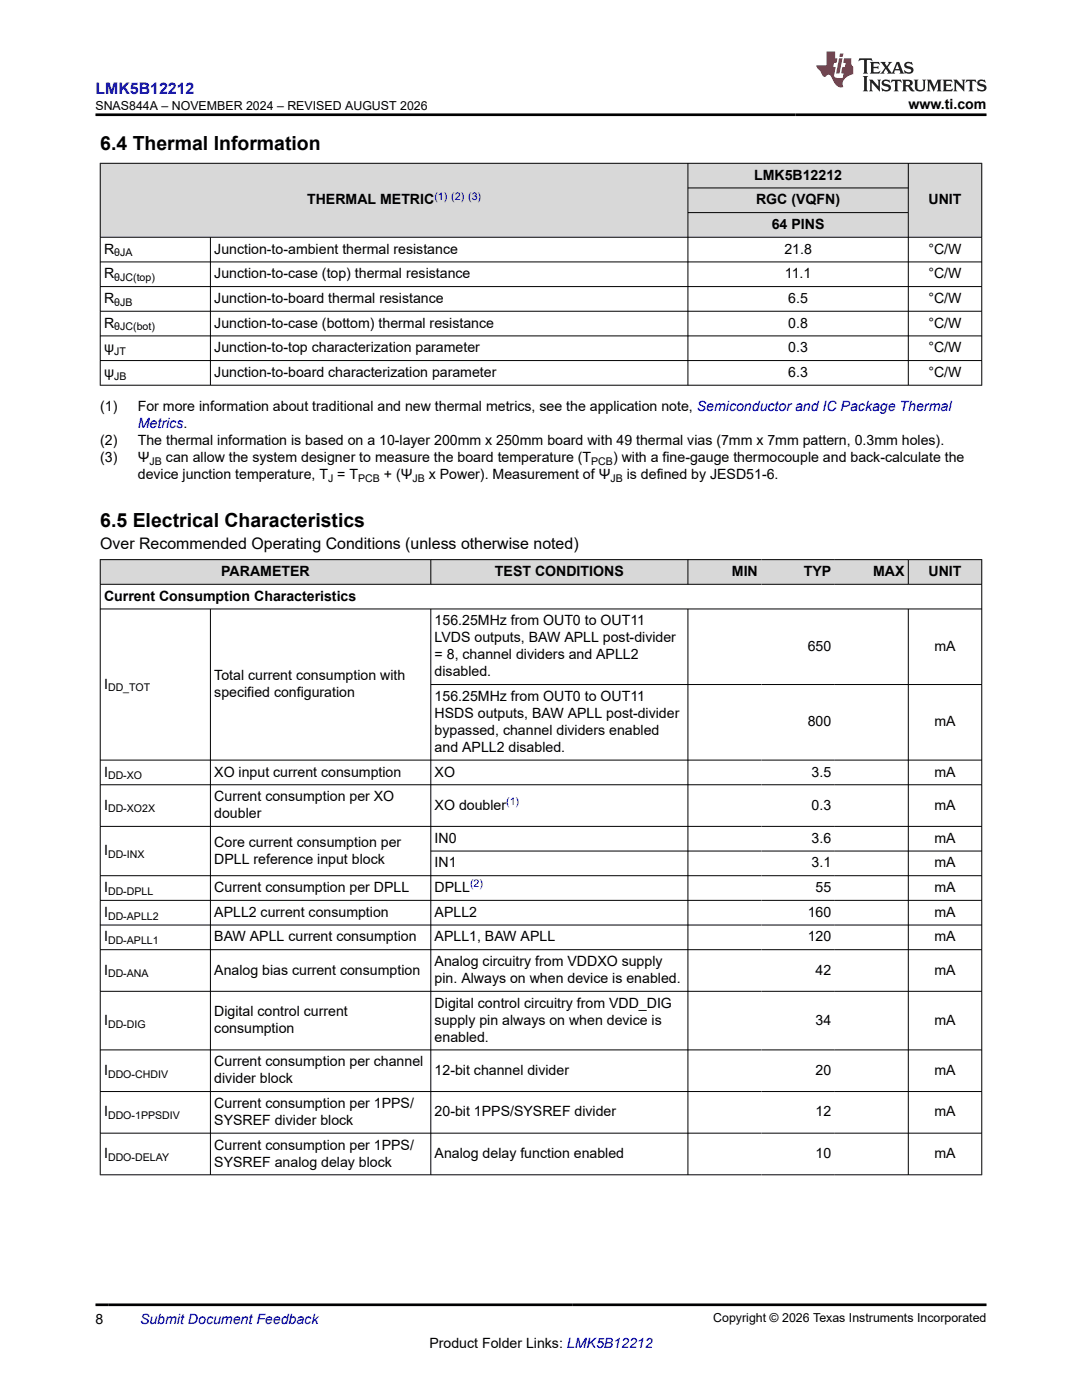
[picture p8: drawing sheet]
<svg xmlns="http://www.w3.org/2000/svg" width="216mm" height="279mm" viewBox="0 0 216 279" stroke-linecap="round" stroke-linejoin="round" font-family="sans-serif">
<defs><g id="words">
<g font-size="3.9">
<text x="20" y="29.9">6.4 Thermal Information</text>
<text x="20" y="105.2">6.5 Electrical Characteristics</text>
</g>
<text font-size="3.2" fill="#00f" x="19.1" y="18.7">LMK5B12212</text>
<text font-size="3.2" x="20" y="109.6">Over Recommended Operating Conditions (unless otherwise noted)</text>
<g font-size="2.8">
<text x="181.3" y="21.8">www.ti.com</text>
<text x="150.5" y="35.9">LMK5B12212</text>
<text x="61.3" y="40.8">THERMAL METRIC</text>
<text x="150.9" y="40.8">RGC (VQFN)</text>
<text x="185.3" y="40.8">UNIT</text>
<text x="154" y="45.7">64 PINS</text>
<text x="20.8" y="50.6">R</text>
<text x="42.8" y="50.6">Junction-to-ambient thermal resistance</text>
<text x="156.5" y="50.6">21.8</text>
<text x="185.3" y="50.6">°C/W</text>
<text x="20.8" y="55.5">R</text>
<text x="42.8" y="55.5">Junction-to-case (top) thermal resistance</text>
<text x="156.6" y="55.5">11.1</text>
<text x="185.3" y="55.5">°C/W</text>
<text x="20.8" y="60.5">R</text>
<text x="20.8" y="65.4">R</text>
<text x="42.8" y="60.5">Junction-to-board thermal resistance</text>
<text x="42.8" y="65.4">Junction-to-case (bottom) thermal resistance</text>
<text x="157.3" y="60.5">6.5</text>
<text x="157.3" y="65.4">0.8</text>
<text x="185.3" y="60.5">°C/W</text>
<text x="185.3" y="65.4">°C/W</text>
<text x="20.8" y="70.3">ψ</text>
<text x="42.8" y="70.3">Junction-to-top characterization parameter</text>
<text x="157.3" y="70.3">0.3</text>
<text x="185.3" y="70.3">°C/W</text>
<text x="20.8" y="75.2">ψ</text>
<text x="42.8" y="75.2">Junction-to-board characterization parameter</text>
<text x="157.3" y="75.2">6.3</text>
<text x="185.3" y="75.2">°C/W</text>
<text x="20" y="82">(1)</text>
<text x="27.5" y="82">For more information about traditional and new thermal metrics, see the application note, Semiconductor and IC Package Thermal</text>
<text x="20" y="88.8">(2)</text>
<text x="27.5" y="88.8">The thermal information is based on a 10-layer 200mm x 250mm board with 49 thermal vias (7mm x 7mm pattern, 0.3mm holes).</text>
<text x="20" y="92.2">(3)</text>
<text x="27.5" y="92.2">Ψ</text>
<text x="27.5" y="95.6">device junction temperature, T = T</text>
<text x="33.1" y="92.2">can allow the system designer to measure the board temperature (T</text>
<text x="76.6" y="95.6">+ (Ψ</text>
<text x="85.6" y="95.6">x Power). Measurement of Ψ</text>
<text x="122.3" y="92.2">) with a fine-gauge thermocouple and back-calculate the</text>
<text x="125.1" y="95.6">is defined by JESD51-6.</text>
<text x="20.8" y="119.9">Current Consumption Characteristics</text>
<text x="44.1" y="115">PARAMETER</text>
<text x="98.8" y="115">TEST CONDITIONS</text>
<text x="146" y="115">MIN</text>
<text x="160.4" y="115">TYP</text>
<text x="174.2" y="115">MAX</text>
<text x="185.3" y="115">UNIT</text>
<text x="86.7" y="124.8">156.25MHz from OUT0 to OUT11</text>
<text x="86.7" y="128.2">LVDS outputs, BAW APLL post-divider</text>
<text x="86.7" y="131.6">= 8, channel dividers and APLL2</text>
<text x="161.2" y="129.9">650</text>
<text x="186.5" y="129.9">mA</text>
<text x="20.8" y="137.4">I</text>
<text x="42.8" y="135.7">Total current consumption with</text>
<text x="86.7" y="135">disabled.</text>
<text x="42.8" y="139.1">specified configuration</text>
<text x="86.7" y="139.9">156.25MHz from OUT0 to OUT11</text>
<text x="86.7" y="143.3">HSDS outputs, BAW APLL post-divider</text>
<text x="86.7" y="146.7">bypassed, channel dividers enabled</text>
<text x="161.2" y="145">800</text>
<text x="186.5" y="145">mA</text>
<text x="20.8" y="155">I</text>
<text x="42.8" y="155">XO input current consumption</text>
<text x="86.7" y="150">and APLL2 disabled.</text>
<text x="86.7" y="155">XO</text>
<text x="162" y="155">3.5</text>
<text x="186.5" y="155">mA</text>
<text x="20.8" y="161.6">I</text>
<text x="42.8" y="159.9">Current consumption per XO</text>
<text x="86.7" y="161.6">XO doubler</text>
<text x="162" y="161.6">0.3</text>
<text x="186.5" y="161.6">mA</text>
<text x="42.8" y="163.3">doubler</text>
<text x="20.8" y="170.7">I</text>
<text x="42.8" y="169">Core current consumption per</text>
<text x="42.8" y="172.4">DPLL reference input block</text>
<text x="86.7" y="168.2">IN0</text>
<text x="86.7" y="173.1">IN1</text>
<text x="162" y="168.2">3.6</text>
<text x="162" y="173.1">3.1</text>
<text x="186.5" y="168.2">mA</text>
<text x="186.5" y="173.1">mA</text>
<text x="20.8" y="178">I</text>
<text x="42.8" y="178">Current consumption per DPLL</text>
<text x="86.7" y="178">DPLL</text>
<text x="162.7" y="178">55</text>
<text x="186.5" y="178">mA</text>
<text x="20.8" y="183">I</text>
<text x="42.8" y="183">APLL2 current consumption</text>
<text x="86.7" y="183">APLL2</text>
<text x="161.2" y="183">160</text>
<text x="186.5" y="183">mA</text>
<text x="20.8" y="187.9">I</text>
<text x="42.8" y="187.9">BAW APLL current consumption</text>
<text x="86.7" y="187.9">APLL1, BAW APLL</text>
<text x="161.2" y="187.9">120</text>
<text x="186.5" y="187.9">mA</text>
<text x="20.8" y="194.5">I</text>
<text x="42.8" y="194.5">Analog bias current consumption</text>
<text x="86.7" y="192.8">Analog circuitry from VDDXO supply</text>
<text x="86.7" y="196.2">pin. Always on when device is enabled.</text>
<text x="162.7" y="194.5">42</text>
<text x="186.5" y="194.5">mA</text>
<text x="42.8" y="202.8">Digital control current</text>
<text x="86.7" y="201.1">Digital control circuitry from VDD_DIG</text>
<text x="20.8" y="204.5">I</text>
<text x="42.8" y="206.2">consumption</text>
<text x="86.7" y="204.5">supply pin always on when device is</text>
<text x="86.7" y="207.9">enabled.</text>
<text x="162.7" y="204.5">34</text>
<text x="186.5" y="204.5">mA</text>
<text x="20.8" y="214.5">I</text>
<text x="42.8" y="212.8">Current consumption per channel</text>
<text x="86.7" y="214.5">12-bit channel divider</text>
<text x="162.7" y="214.5">20</text>
<text x="186.5" y="214.5">mA</text>
<text x="42.8" y="216.2">divider block</text>
<text x="42.8" y="221.1">Current consumption per 1PPS/</text>
<text x="20.8" y="222.8">I</text>
<text x="42.8" y="224.5">SYSREF divider block</text>
<text x="86.7" y="222.8">20-bit 1PPS/SYSREF divider</text>
<text x="162.7" y="222.8">12</text>
<text x="186.5" y="222.8">mA</text>
<text x="20.8" y="231.1">I</text>
<text x="42.8" y="229.4">Current consumption per 1PPS/</text>
<text x="42.8" y="232.8">SYSREF analog delay block</text>
<text x="86.7" y="231.1">Analog delay function enabled</text>
<text x="162.7" y="231.1">10</text>
<text x="186.5" y="231.1">mA</text>
<text x="19.1" y="264.2">8</text>
<text x="85.7" y="269">Product Folder Links: LMK5B12212</text>
</g>
<g font-size="2.8" fill="#00f">
<text x="27.5" y="85.4">Metrics.</text>
<text x="27.9" y="264.2">Submit Document Feedback</text>
</g>
<g font-size="2.5">
<text x="19.1" y="21.9">SNAS844A – NOVEMBER 2024 – REVISED AUGUST 2026</text>
<text x="142.3" y="263.9">Copyright © 2026 Texas Instruments Incorporated</text>
</g>
<g font-size="2.1" fill="#00f">
<text x="86.7" y="39.8">(1) (2) (3)</text>
<text x="101" y="160.6">(1)</text>
<text x="93.8" y="177.1">(2)</text>
</g>
<g font-size="2.1">
<text x="22.8" y="51.2">θJA</text>
<text x="22.8" y="56.1">θJC(top)</text>
<text x="22.8" y="61">θJB</text>
<text x="22.8" y="66">θJC(bot)</text>
<text x="22.8" y="70.9">JT</text>
<text x="22.8" y="75.8">JB</text>
<text x="29.9" y="92.8">JB</text>
<text x="118" y="92.8">PCB</text>
<text x="65.5" y="96.1">J</text>
<text x="71.5" y="96.1">PCB</text>
<text x="82.3" y="96.1">JB</text>
<text x="121.8" y="96.1">JB</text>
<text x="21.6" y="138">DD_TOT</text>
<text x="21.6" y="155.5">DD-XO</text>
<text x="21.6" y="162.1">DD-XO2X</text>
<text x="21.6" y="171.2">DD-INX</text>
<text x="21.6" y="178.6">DD-DPLL</text>
<text x="21.6" y="183.5">DD-APLL2</text>
<text x="21.6" y="188.4">DD-APLL1</text>
<text x="21.6" y="195.1">DD-ANA</text>
<text x="21.6" y="205.1">DD-DIG</text>
<text x="21.6" y="215.1">DDO-CHDIV</text>
<text x="21.6" y="223.4">DDO-1PPSDIV</text>
<text x="21.6" y="231.7">DDO-DELAY</text>
</g>
</g></defs>
<g fill="#d8d8d8">
<path d="M20 32.6h175.9v4.9h-175.9z" fill-rule="evenodd"/>
<path d="M20.1 32.6h117.1v14.7h-117.1z" fill-rule="evenodd"/>
<path d="M137.3 32.6h43.9v4.8h-43.9z" fill-rule="evenodd"/>
<path d="M181.3 32.6h14.5v14.7h-14.5z" fill-rule="evenodd"/>
<path d="M137.3 37.6h43.9v4.8h-43.9z" fill-rule="evenodd"/>
<path d="M137.3 42.5h43.9v4.8h-43.9z" fill-rule="evenodd"/>
</g>
<g fill="none" stroke="#000" stroke-width=".2">
<path d="M19.9 32.6h176.1M20 32.5v44.4M137.3 32.5v44.4M137.3 37.5h44M181.2 32.5v44.4M195.9 32.5v44.4M19.9 47.4h176.1M19.9 52.3h176.1M19.9 57.2h176.1M42 47.4v29.5M137.3 42.4h44M19.9 62.1h176.1"/>
<path d="M19.9 67h176.1M19.9 72h176.1M19.9 76.9h176.1"/>
</g>
<g fill="#d8d8d8">
<path d="M20 111.7h175.9v4.9h-175.9z" fill-rule="evenodd"/>
<path d="M20.1 111.8h65.8v4.7h-65.8z" fill-rule="evenodd"/>
<path d="M86 111.8h51.2v4.7h-51.2z" fill-rule="evenodd"/>
<path d="M137.3 111.8h14.6v4.7h-14.6z" fill-rule="evenodd"/>
<path d="M151.9 111.8h14.7v4.7h-14.7z" fill-rule="evenodd"/>
<path d="M166.6 111.8h14.6v4.7h-14.6z" fill-rule="evenodd"/>
<path d="M181.3 111.8h14.5v4.7h-14.5z" fill-rule="evenodd"/>
</g>
<g fill="none" stroke="#000" stroke-width=".2">
<path d="M19.9 111.7h176.1M19.9 116.6h176.1M20 111.6v122.9M86 111.6v5.1M137.3 111.6v5.1M181.2 111.6v5.1M195.9 111.6v122.9M19.9 121.5h176.1M42 121.5v113M86 121.5v113M86 136.6h110M137.3 121.5v113"/>
<path d="M181.2 121.5v113M19.9 151.7h176.1M19.9 156.6h176.1M19.9 164.9h176.1M19.9 174.8h176.1M19.9 179.7h176.1M86 169.8h110M19.9 184.6h176.1M19.9 189.5h176.1M19.9 197.8h176.1M19.9 209.5h176.1M19.9 217.8h176.1"/>
<path d="M19.9 226.1h176.1M19.9 234.5h176.1"/>
</g>
<path d="M171.5 11.6l-.2 .6 .5-.2h.6v.1v2.2l-.2 .4h1l-.2-.4v-2.2v-.1h.5l.6 .2-.2-.6zM173.6 12.4l.2 .3v1.6l-.2 .4h1.9l.1-.6a1.08 1.08 0 0 1-1.3 .2v-.7h.6l.4 .2v-.7l-.4 .2h-.6v-.5l.2-.2a1 1 0 0 1 1 .3l-.1-.5zM175.7 12.4l.9 1.1-1 1.2h.9l-.2-.2 .5-.8 .4 .8-.2 .2h1.6l-.2-.2 .2-.5h.9l.1 .5-.1 .2h.9l-.2-.4-.8-1.9h-.5l-.9 2.1-.9-1.1 .9-1h-.8l.2 .2-.4 .6-.4-.6 .2-.2zM179 12.8l.4 1h-.7zM180.7 12.5a.65 .65 0 0 0-.2 .7 .65 .65 0 0 0 .6 .5l.6 .1 .1 .3a.79 .79 0 0 1-.7 .4 .79 .79 0 0 1-.7-.5l.1 .7 .2-.1a.93 .93 0 0 0 1.1 0 .93 .93 0 0 0 .4-.9 1.46 1.46 0 0 0-1.2-.6l-.1-.3a1.09 1.09 0 0 1 1.2 .2l-.2-.6-.1 .1-.5-.2zM172.2 15.2l.2 .4v2.2l-.2 .4h1l-.2-.4v-2.2l.2-.4zM173.4 15.9l.2 .4v1.5l-.2 .4h.8l-.3-.4 .1-1.3 1.6 1.8v-2l.2-.4h-.7l.1 .2 .1 1.1-1.2-1.3zM176.2 16a.65 .65 0 0 0-.2 .8 .65 .65 0 0 0 .6 .4l.6 .2 .1 .2a.79 .79 0 0 1-.7 .4 .79 .79 0 0 1-.7-.5l.1 .7 .2-.1a.93 .93 0 0 0 1.1 .1 .93 .93 0 0 0 .4-1 1.46 1.46 0 0 0-1.2-.5l-.1-.4a1.09 1.09 0 0 1 1.2 .2l-.1-.6-.2 .1-.5-.1zM177.9 15.9l-.1 .6a.63 .63 0 0 1 .8-.3v1.6l-.3 .4h1l-.2-.4v-1.6a.66 .66 0 0 1 .8 .3l-.1-.6zM180 15.9l.2 .4v1.5l-.2 .4h1l-.2-.2-.1-.7h.5l.1 .2a.79 .79 0 0 0 1.2 .6l-1-.9a.61 .61 0 0 0 .6-.6 .61 .61 0 0 0-.5-.7zM180.8 16.2h.1a.47 .47 0 0 1 .5 .1 .47 .47 0 0 1 .1 .5l-.1 .1-.7 .1zM182.3 15.9l.2 .2a2.27 2.27 0 0 0 .4 2 1.04 1.04 0 0 0 1.7-.7v-1.3l.2-.2h-.8l.2 .4v1.1a.6 .6 0 0 1-.6 .6 .6 .6 0 0 1-.6-.6v-1.1l.3-.4zM184.9 15.9l.2 .4v1.5l-.2 .4h.8l-.3-.4v-1.4l.9 1.9 .9-1.9v1.4l-.3 .4h1l-.2-.4v-1.5l.2-.4h-.8l-.7 1.5-.6-1.5zM188.1 15.9l.2 .4v1.5l-.2 .4h1.9l.1-.6a1.09 1.09 0 0 1-1.3 .2v-.7h.6l.4 .2v-.6l-.4 .2h-.6v-.6l.2-.1a1.01 1.01 0 0 1 1 .3l-.1-.6zM190.2 15.9l.3 .4v1.5l-.3 .4h.8l-.2-.4v-1.3l1.6 1.8v-2l.2-.4h-.7l.2 .2v1.1l-1.2-1.3zM192.8 15.9l-.1 .6a.63 .63 0 0 1 .8-.3v1.6l-.3 .4h1l-.2-.4v-1.6a.66 .66 0 0 1 .8 .3l-.1-.6zM195.2 16a.65 .65 0 0 0-.2 .8 .65 .65 0 0 0 .6 .4l.6 .2 .2 .2a.79 .79 0 0 1-.7 .4 .79 .79 0 0 1-.7-.5l.1 .7 .2-.1a.93 .93 0 0 0 1 .1 .93 .93 0 0 0 .5-1 1.46 1.46 0 0 0-1.3-.5v-.4a1.09 1.09 0 0 1 1.2 .2l-.2-.6-.2 .1-.5-.1z" fill="#231f20"/>
<path d="M164.9 10.3v2.7h-2l.1 .4 .8 1a.95 .95 0 0 0 1 .9 .59 .59 0 0 1 .5-.4 .59 .59 0 0 1 .5 .3l.4 .8a1.59 1.59 0 0 0 2.1 1.4 1.61 1.61 0 0 1 1-2.3l1-.3-.1-1.5a1.59 1.59 0 0 1-.3-1.7h-1.5l-.2 .9h.6l-.2 .9h-.5l-.2 .9v.3l.4 .1-.1 .9h-.7a.73 .73 0 0 1-1-.7l.3-1.5h-.5l.1-.9h.5l.2-.9h-.5v-1.3zM167.4 11.6l-.6 3.1h.7l.6-3.1zM167.6 10.7l-.1 .6h.7l.1-.6z" fill="#ed1c24"/>
<path d="M19.1 22.9h177.8M19.1 260.4h177.8" fill="none" stroke="#000" stroke-width=".53"/>
<use href="#words"/>
</svg>
